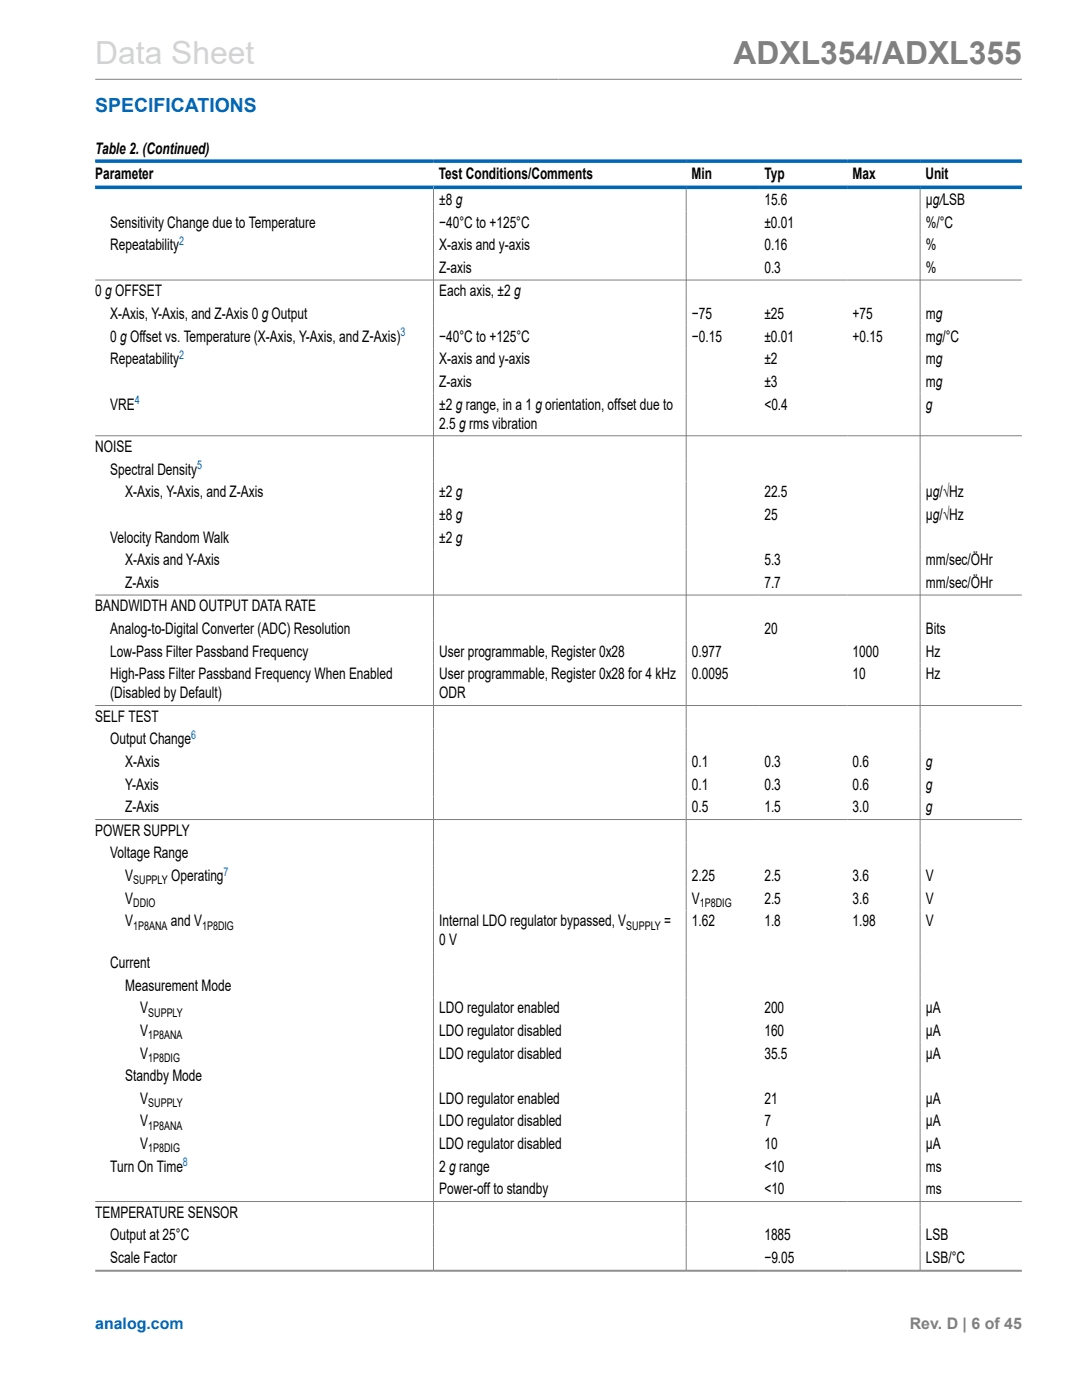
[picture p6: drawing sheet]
<svg xmlns="http://www.w3.org/2000/svg" width="216mm" height="279mm" viewBox="0 0 216 279" stroke-linecap="round" stroke-linejoin="round" font-family="sans-serif">
<defs><g id="words">
<text font-size="6.3" fill="#d3d3d3" x="19" y="12.7">Data Sheet</text>
<text font-size="6.3" fill="#808080" x="146.4" y="12.7">ADXL354/ADXL355</text>
<text font-size="3.9" fill="#0067b8" x="19" y="22.3">SPECIFICATIONS</text>
<g font-size="3.2">
<text x="19" y="30.8">Table 2. (Continued)</text>
<text x="19" y="35.7">Parameter</text>
<text x="87.6" y="35.7">Test Conditions/Comments</text>
<text x="138" y="35.7">Min</text>
<text x="152.5" y="35.7">Typ</text>
<text x="170.1" y="35.7">Max</text>
<text x="184.7" y="35.7">Unit</text>
<text x="87.6" y="40.9">±8 g</text>
<text x="152.5" y="40.9">15.6</text>
<text x="184.7" y="40.9">µg/LSB</text>
<text x="22" y="45.4">Sensitivity Change due to Temperature</text>
<text x="87.6" y="45.4">−40°C to +125°C</text>
<text x="152.5" y="45.4">±0.01</text>
<text x="184.7" y="45.4">%/°C</text>
<text x="22" y="49.9">Repeatability</text>
<text x="87.6" y="49.9">X-axis and y-axis</text>
<text x="152.5" y="49.9">0.16</text>
<text x="184.7" y="49.9">%</text>
<text x="19" y="59.1">0 g OFFSET</text>
<text x="87.6" y="54.5">Z-axis</text>
<text x="87.6" y="59.1">Each axis, ±2 g</text>
<text x="152.5" y="54.5">0.3</text>
<text x="184.7" y="54.5">%</text>
<text x="22" y="63.7">X-Axis, Y-Axis, and Z-Axis 0 g Output</text>
<text x="138.1" y="63.7">−75</text>
<text x="152.5" y="63.7">±25</text>
<text x="170.1" y="63.7">+75</text>
<text x="184.7" y="63.7">mg</text>
<text x="22" y="68.2">0 g Offset vs. Temperature (X-Axis, Y-Axis, and Z‑Axis)</text>
<text x="87.6" y="68.2">−40°C to +125°C</text>
<text x="138.1" y="68.2">−0.15</text>
<text x="152.5" y="68.2">±0.01</text>
<text x="170.1" y="68.2">+0.15</text>
<text x="184.7" y="68.2">mg/°C</text>
<text x="22" y="72.7">Repeatability</text>
<text x="87.6" y="72.7">X-axis and y-axis</text>
<text x="87.6" y="77.2">Z-axis</text>
<text x="152.5" y="72.7">±2</text>
<text x="152.5" y="77.2">±3</text>
<text x="184.7" y="72.7">mg</text>
<text x="184.7" y="77.2">mg</text>
<text x="22" y="81.7">VRE</text>
<text x="87.6" y="81.7">±2 g range, in a 1 g orientation, offset due to</text>
<text x="152.5" y="81.7">&lt;0.4</text>
<text x="184.7" y="81.7">g</text>
<text x="87.6" y="85.5">2.5 g rms vibration</text>
<text x="19" y="90.2">NOISE</text>
<text x="22" y="94.7">Spectral Density</text>
<text x="25" y="99.3">X-Axis, Y-Axis, and Z-Axis</text>
<text x="87.6" y="99.3">±2 g</text>
<text x="152.5" y="99.3">22.5</text>
<text x="184.7" y="99.3">µg/√Hz</text>
<text x="87.6" y="103.8">±8 g</text>
<text x="152.5" y="103.8">25</text>
<text x="184.7" y="103.8">µg/√Hz</text>
<text x="22" y="108.3">Velocity Random Walk</text>
<text x="25" y="112.8">X-Axis and Y-Axis</text>
<text x="87.6" y="108.3">±2 g</text>
<text x="152.5" y="112.8">5.3</text>
<text x="184.7" y="112.8">mm/sec/ÖHr</text>
<text x="25" y="117.3">Z-Axis</text>
<text x="152.5" y="117.3">7.7</text>
<text x="184.7" y="117.3">mm/sec/ÖHr</text>
<text x="19" y="122">BANDWIDTH AND OUTPUT DATA RATE</text>
<text x="22" y="126.5">Analog-to-Digital Converter (ADC) Resolution</text>
<text x="22" y="131">Low-Pass Filter Passband Frequency</text>
<text x="87.6" y="131">User programmable, Register 0x28</text>
<text x="138.1" y="131">0.977</text>
<text x="152.5" y="126.5">20</text>
<text x="170.1" y="131">1000</text>
<text x="184.7" y="126.5">Bits</text>
<text x="184.7" y="131">Hz</text>
<text x="22" y="135.6">High-Pass Filter Passband Frequency When Enabled</text>
<text x="87.6" y="135.6">User programmable, Register 0x28 for 4 kHz</text>
<text x="138.1" y="135.6">0.0095</text>
<text x="170.1" y="135.6">10</text>
<text x="184.7" y="135.6">Hz</text>
<text x="22" y="139.4">(Disabled by Default)</text>
<text x="87.6" y="139.4">ODR</text>
<text x="19" y="144.1">SELF TEST</text>
<text x="22" y="148.6">Output Change</text>
<text x="25" y="153.1">X-Axis</text>
<text x="138.1" y="153.1">0.1</text>
<text x="152.5" y="153.1">0.3</text>
<text x="170.1" y="153.1">0.6</text>
<text x="184.7" y="153.1">g</text>
<text x="25" y="157.6">Y-Axis</text>
<text x="138.1" y="157.6">0.1</text>
<text x="152.5" y="157.6">0.3</text>
<text x="170.1" y="157.6">0.6</text>
<text x="184.7" y="157.6">g</text>
<text x="19" y="166.8">POWER SUPPLY</text>
<text x="25" y="162.1">Z-Axis</text>
<text x="138.1" y="162.1">0.5</text>
<text x="152.5" y="162.1">1.5</text>
<text x="170.1" y="162.1">3.0</text>
<text x="184.7" y="162.1">g</text>
<text x="22" y="171.3">Voltage Range</text>
<text x="25" y="175.8">V</text>
<text x="34.2" y="175.8">Operating</text>
<text x="138.1" y="175.8">2.25</text>
<text x="152.5" y="175.8">2.5</text>
<text x="170.1" y="175.8">3.6</text>
<text x="184.7" y="175.8">V</text>
<text x="25" y="180.4">V</text>
<text x="25" y="184.9">V</text>
<text x="34.1" y="184.9">and V</text>
<text x="87.6" y="184.9">Internal LDO regulator bypassed, V</text>
<text x="132.5" y="184.9">=</text>
<text x="138.1" y="184.9">1.62</text>
<text x="138.1" y="180.4">V</text>
<text x="152.5" y="184.9">1.8</text>
<text x="152.5" y="180.4">2.5</text>
<text x="170.1" y="184.9">1.98</text>
<text x="170.1" y="180.4">3.6</text>
<text x="184.7" y="184.9">V</text>
<text x="184.7" y="180.4">V</text>
<text x="87.6" y="188.7">0 V</text>
<text x="22" y="193.2">Current</text>
<text x="25" y="197.7">Measurement Mode</text>
<text x="28" y="202.2">V</text>
<text x="87.6" y="202.2">LDO regulator enabled</text>
<text x="152.5" y="202.2">200</text>
<text x="184.7" y="202.2">µA</text>
<text x="28" y="206.7">V</text>
<text x="87.6" y="206.7">LDO regulator disabled</text>
<text x="152.5" y="206.7">160</text>
<text x="184.7" y="206.7">µA</text>
<text x="25" y="215.8">Standby Mode</text>
<text x="28" y="211.3">V</text>
<text x="87.6" y="211.3">LDO regulator disabled</text>
<text x="152.5" y="211.3">35.5</text>
<text x="184.7" y="211.3">µA</text>
<text x="28" y="220.3">V</text>
<text x="87.6" y="220.3">LDO regulator enabled</text>
<text x="152.5" y="220.3">21</text>
<text x="184.7" y="220.3">µA</text>
<text x="28" y="224.8">V</text>
<text x="87.6" y="224.8">LDO regulator disabled</text>
<text x="152.5" y="224.8">7</text>
<text x="184.7" y="224.8">µA</text>
<text x="22" y="233.8">Turn On Time</text>
<text x="28" y="229.3">V</text>
<text x="87.6" y="229.3">LDO regulator disabled</text>
<text x="87.6" y="233.8">2 g range</text>
<text x="152.5" y="229.3">10</text>
<text x="152.5" y="233.8">&lt;10</text>
<text x="184.7" y="229.3">µA</text>
<text x="184.7" y="233.8">ms</text>
<text x="87.6" y="238.4">Power-off to standby</text>
<text x="152.5" y="238.4">&lt;10</text>
<text x="184.7" y="238.4">ms</text>
<text x="19" y="243.1">TEMPERATURE SENSOR</text>
<text x="22" y="247.6">Output at 25°C</text>
<text x="152.5" y="247.6">1885</text>
<text x="184.7" y="247.6">LSB</text>
<text x="22" y="252.1">Scale Factor</text>
<text x="152.5" y="252.1">−9.05</text>
<text x="184.7" y="252.1">LSB/°C</text>
</g>
<text font-size="3.2" fill="#0067b8" x="19" y="265.3">analog.com</text>
<text font-size="3.2" fill="#808080" x="181.5" y="265.3">Rev. D | 6 of 45</text>
<g font-size="2.4" fill="#0067b8">
<text x="35.8" y="48.9">2</text>
<text x="35.8" y="71.6">2</text>
<text x="79.9" y="67.1">3</text>
<text x="26.9" y="80.7">4</text>
<text x="39.3" y="93.7">5</text>
<text x="38.2" y="147.5">6</text>
<text x="44.6" y="174.8">7</text>
<text x="36.5" y="232.8">8</text>
</g>
<g font-size="2.4">
<text x="26.6" y="176.5">SUPPLY</text>
<text x="26.6" y="181">DDIO</text>
<text x="26.6" y="185.5">1P8ANA</text>
<text x="40.3" y="185.5">1P8DIG</text>
<text x="125" y="185.5">SUPPLY</text>
<text x="139.7" y="181">1P8DIG</text>
<text x="29.6" y="202.9">SUPPLY</text>
<text x="29.6" y="207.4">1P8ANA</text>
<text x="29.6" y="211.9">1P8DIG</text>
<text x="29.6" y="220.9">SUPPLY</text>
<text x="29.6" y="225.4">1P8ANA</text>
<text x="29.6" y="230">1P8DIG</text>
</g>
</g></defs>
<path d="M19 15.8h184.9M86.5 37.7v215.9M136.9 37.7v215.9M183.6 37.7v215.9M19 55.9h184.9M19 87h184.9M19 118.8h184.9M19 140.8h184.9M19 163.6h184.9M19 239.8h184.9M19 253.5h184.9M19 253.7h184.9" fill="none" stroke="#808080" stroke-width=".2"/>
<path d="M19 32.2h184.9M19 37.4h184.9" fill="none" stroke="#0067b8" stroke-width=".71"/>
<use href="#words"/>
</svg>
